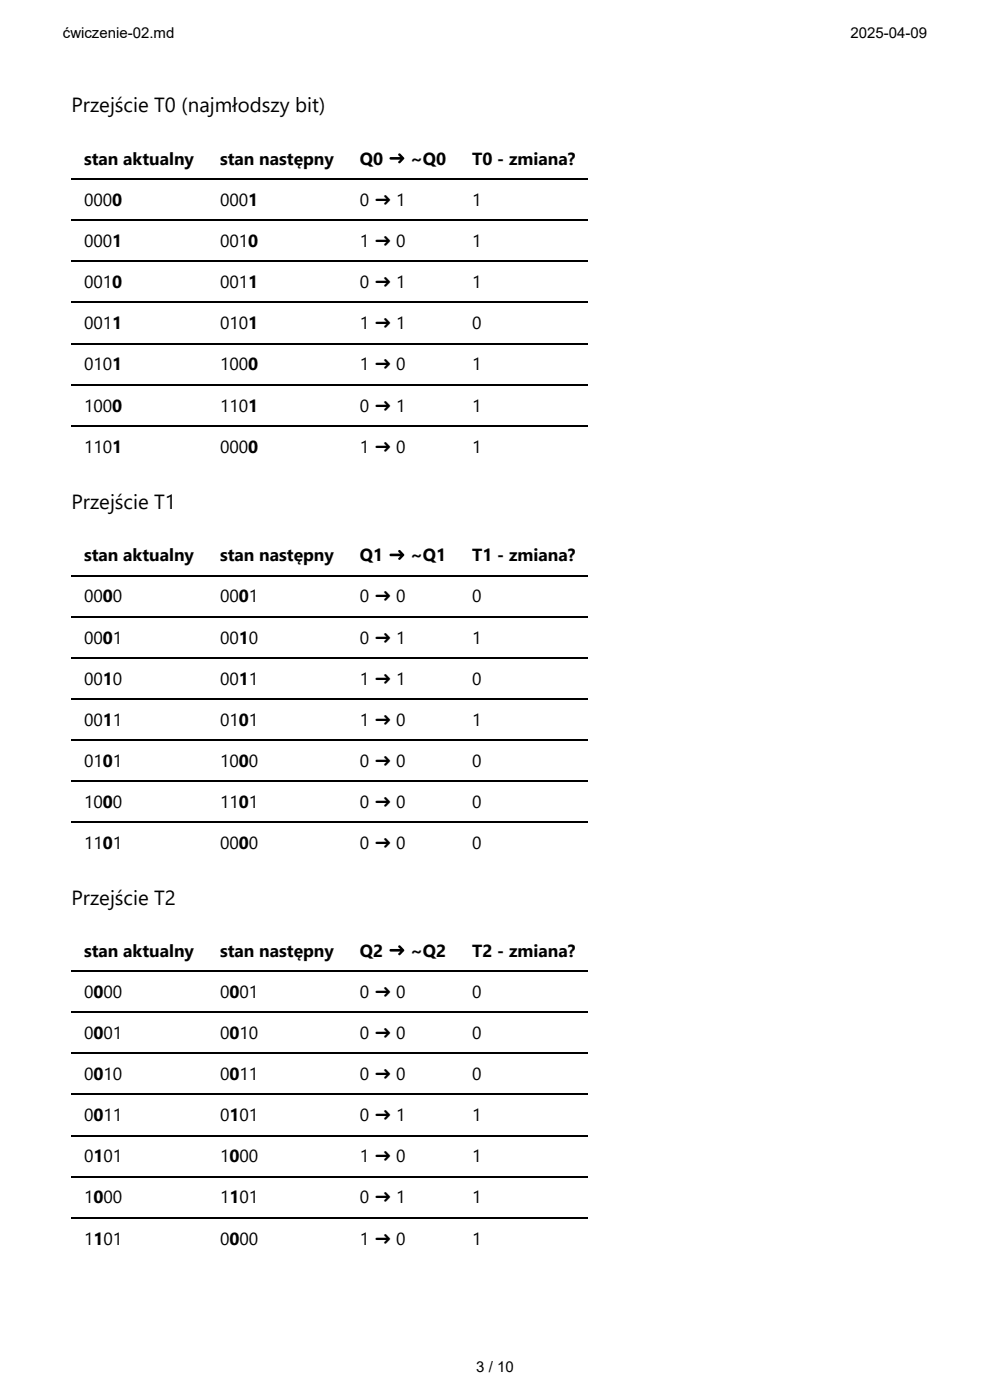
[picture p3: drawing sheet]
<svg xmlns="http://www.w3.org/2000/svg" width="210mm" height="297mm" viewBox="0 0 210 297" stroke-linecap="round" stroke-linejoin="round" font-family="sans-serif">
<defs><g id="words">
<g font-size="4.3">
<text x="15.2" y="23.8">Przejście T0 (najmłodszy bit)</text>
<text x="15.2" y="108">Przejście T1</text>
<text x="15.2" y="192.1">Przejście T2</text>
</g>
<g font-size="3.7">
<text x="17.8" y="34.9">stan aktualny</text>
<text x="46.7" y="34.9">stan następny</text>
<text x="76.3" y="34.9">Q0 ➜ ~Q0</text>
<text x="100.1" y="34.9">T0 - zmiana?</text>
<text x="17.8" y="43.7">0000</text>
<text x="46.7" y="43.7">0001</text>
<text x="76.3" y="43.7">0 ➜ 1</text>
<text x="100.1" y="43.7">1</text>
<text x="17.8" y="52.4">0001</text>
<text x="46.7" y="52.4">0010</text>
<text x="76.3" y="52.4">1 ➜ 0</text>
<text x="100.1" y="52.4">1</text>
<text x="17.8" y="61.1">0010</text>
<text x="46.7" y="61.1">0011</text>
<text x="76.3" y="61.1">0 ➜ 1</text>
<text x="100.1" y="61.1">1</text>
<text x="17.8" y="69.9">0011</text>
<text x="46.7" y="69.9">0101</text>
<text x="76.3" y="69.9">1 ➜ 1</text>
<text x="100.1" y="69.9">0</text>
<text x="17.8" y="78.6">0101</text>
<text x="46.7" y="78.6">1000</text>
<text x="76.3" y="78.6">1 ➜ 0</text>
<text x="100.1" y="78.6">1</text>
<text x="17.8" y="87.3">1000</text>
<text x="46.7" y="87.3">1101</text>
<text x="76.3" y="87.3">0 ➜ 1</text>
<text x="100.1" y="87.3">1</text>
<text x="17.8" y="96">1101</text>
<text x="46.7" y="96">0000</text>
<text x="76.3" y="96">1 ➜ 0</text>
<text x="100.1" y="96">1</text>
<text x="17.8" y="119.1">stan aktualny</text>
<text x="46.7" y="119.1">stan następny</text>
<text x="76.3" y="119.1">Q1 ➜ ~Q1</text>
<text x="100.1" y="119.1">T1 - zmiana?</text>
<text x="17.8" y="127.8">0000</text>
<text x="46.7" y="127.8">0001</text>
<text x="76.3" y="127.8">0 ➜ 0</text>
<text x="100.1" y="127.8">0</text>
<text x="17.8" y="136.5">0001</text>
<text x="46.7" y="136.5">0010</text>
<text x="76.3" y="136.5">0 ➜ 1</text>
<text x="100.1" y="136.5">1</text>
<text x="17.8" y="145.3">0010</text>
<text x="46.7" y="145.3">0011</text>
<text x="76.3" y="145.3">1 ➜ 1</text>
<text x="100.1" y="145.3">0</text>
<text x="17.8" y="154">0011</text>
<text x="46.7" y="154">0101</text>
<text x="76.3" y="154">1 ➜ 0</text>
<text x="100.1" y="154">1</text>
<text x="17.8" y="162.7">0101</text>
<text x="46.7" y="162.7">1000</text>
<text x="76.3" y="162.7">0 ➜ 0</text>
<text x="100.1" y="162.7">0</text>
<text x="17.8" y="171.5">1000</text>
<text x="46.7" y="171.5">1101</text>
<text x="76.3" y="171.5">0 ➜ 0</text>
<text x="100.1" y="171.5">0</text>
<text x="17.8" y="180.2">1101</text>
<text x="46.7" y="180.2">0000</text>
<text x="76.3" y="180.2">0 ➜ 0</text>
<text x="100.1" y="180.2">0</text>
<text x="17.8" y="202.9">stan aktualny</text>
<text x="46.7" y="202.9">stan następny</text>
<text x="76.3" y="202.9">Q2 ➜ ~Q2</text>
<text x="100.1" y="202.9">T2 - zmiana?</text>
<text x="17.8" y="211.7">0000</text>
<text x="46.7" y="211.7">0001</text>
<text x="76.3" y="211.7">0 ➜ 0</text>
<text x="100.1" y="211.7">0</text>
<text x="17.8" y="220.4">0001</text>
<text x="46.7" y="220.4">0010</text>
<text x="76.3" y="220.4">0 ➜ 0</text>
<text x="100.1" y="220.4">0</text>
<text x="17.8" y="229.1">0010</text>
<text x="46.7" y="229.1">0011</text>
<text x="76.3" y="229.1">0 ➜ 0</text>
<text x="100.1" y="229.1">0</text>
<text x="17.8" y="237.9">0011</text>
<text x="46.7" y="237.9">0101</text>
<text x="76.3" y="237.9">0 ➜ 1</text>
<text x="100.1" y="237.9">1</text>
<text x="17.8" y="246.6">0101</text>
<text x="46.7" y="246.6">1000</text>
<text x="76.3" y="246.6">1 ➜ 0</text>
<text x="100.1" y="246.6">1</text>
<text x="17.8" y="255.3">1000</text>
<text x="46.7" y="255.3">1101</text>
<text x="76.3" y="255.3">0 ➜ 1</text>
<text x="100.1" y="255.3">1</text>
<text x="17.8" y="264.1">1101</text>
<text x="46.7" y="264.1">0000</text>
<text x="76.3" y="264.1">1 ➜ 0</text>
<text x="100.1" y="264.1">1</text>
</g>
<g font-size="3.2">
<text x="13.3" y="8.1">ćwiczenie-02.md</text>
<text x="180.3" y="8.1">2025-04-09</text>
<text x="101" y="291">3 / 10</text>
</g>
</g></defs>
<g fill="none" stroke="#000" stroke-width=".26">
<path d="M15.2 38h109.5M15.2 55.4h109.5M15.2 46.7h109.5M15.2 72.9h109.5M15.2 64.2h109.5M15.2 90.4h109.5M15.2 81.6h109.5M15.2 139.6h109.5M15.2 130.8h109.5M15.2 122.1h109.5M15.2 157h109.5M15.2 148.3h109.5"/>
<path d="M15.2 174.5h109.5M15.2 165.8h109.5M15.2 214.7h109.5M15.2 206h109.5M15.2 232.2h109.5M15.2 223.4h109.5M15.2 258.4h109.5M15.2 249.6h109.5M15.2 240.9h109.5"/>
</g>
<use href="#words"/>
</svg>
